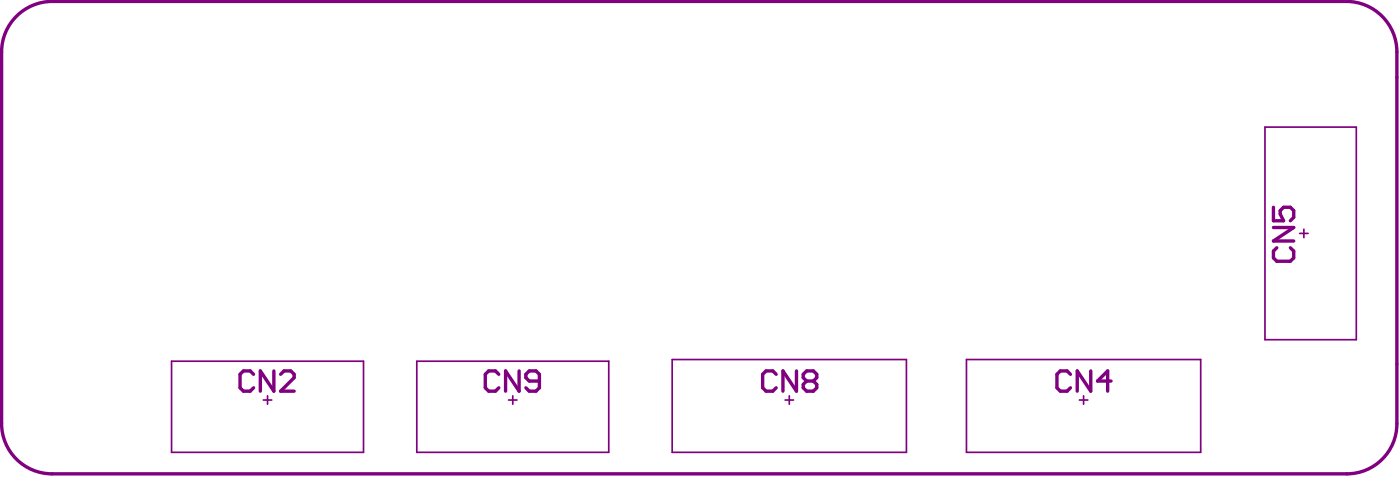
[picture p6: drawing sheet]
<svg xmlns="http://www.w3.org/2000/svg" width="276mm" height="94mm" viewBox="0 0 276 94" stroke-linecap="round" stroke-linejoin="round" font-family="sans-serif">
<g fill="none" stroke="#800080" stroke-width=".33">
<path d="M248.9 25h18v41.8h-18zM255.8 45.9h1.6M256.6 45.1v1.6M33.8 71.1h37.7v17.9h-37.7zM51.8 78.7h1.7M52.7 77.9v1.6M82 71.1h37.8v17.9h-37.8zM100.1 78.7h1.6M100.9 77.9v1.6M132.3 70.7h46.1v18.3h-46.1zM154.5 78.7h1.7M155.3 77.9v1.6"/>
<path d="M190.2 70.7h46.1v18.3h-46.1zM212.4 78.7h1.7M213.2 77.9v1.6"/>
</g>
<g fill="none" stroke="#800080" stroke-width=".66">
<path d="M2.8 3.6a10 10 0 0 1 7.5-3.3h254.6a10 10 0 0 1 10 9.9v73.2a9.8 9.8 0 0 1-9.9 9.8h-254.8a9.9 9.9 0 0 1-9.9-9.9v-73.1a9.9 9.9 0 0 1 2.5-6.6zM250.6 40.8v2.6h2l-.7-1.3v-.7l.7-.6h1.3l.7 .6v1.4l-.7 .6M250.6 44.8h4l-4 2.6h4M251.3 48.7l-.7 .7v1.3l.7 .7h2.6l.7-.7v-1.3l-.7-.7M49.9 73.6l-.7-.6h-1.3l-.7 .6v2.7l.7 .7h1.3l.7-.7M53.9 73v4l-2.7-4v4M55.2 73.6l.7-.6h1.3l.7 .6v.7l-2.7 2.7h2.7M98.2 73.6l-.7-.6h-1.3l-.7 .6v2.7l.7 .7h1.3l.7-.7M102.2 73v4l-2.7-4v4M106.2 75h-2l-.7-.7v-.7l.7-.6h1.3l.7 .6v2.7l-.7 .7h-1.3l-.7-.7M152.8 73.6l-.7-.6h-1.3l-.7 .6v2.7l.7 .7h1.3l.7-.7M156.7 73v4l-2.6-4v4"/>
<path d="M158.7 75l-.6-.7v-.7l.6-.6h1.4l.6 .6v.7l-.6 .7M158.7 75l-.6 .6v.7l.6 .7h1.4l.6-.7v-.7l-.6-.6M158.7 75h1.4M210.7 73.6l-.7-.6h-1.3l-.7 .6v2.7l.7 .7h1.3l.7-.7M214.7 73v4l-2.7-4v4M218.7 75h-2.7l2-2v4"/>
</g>
</svg>
